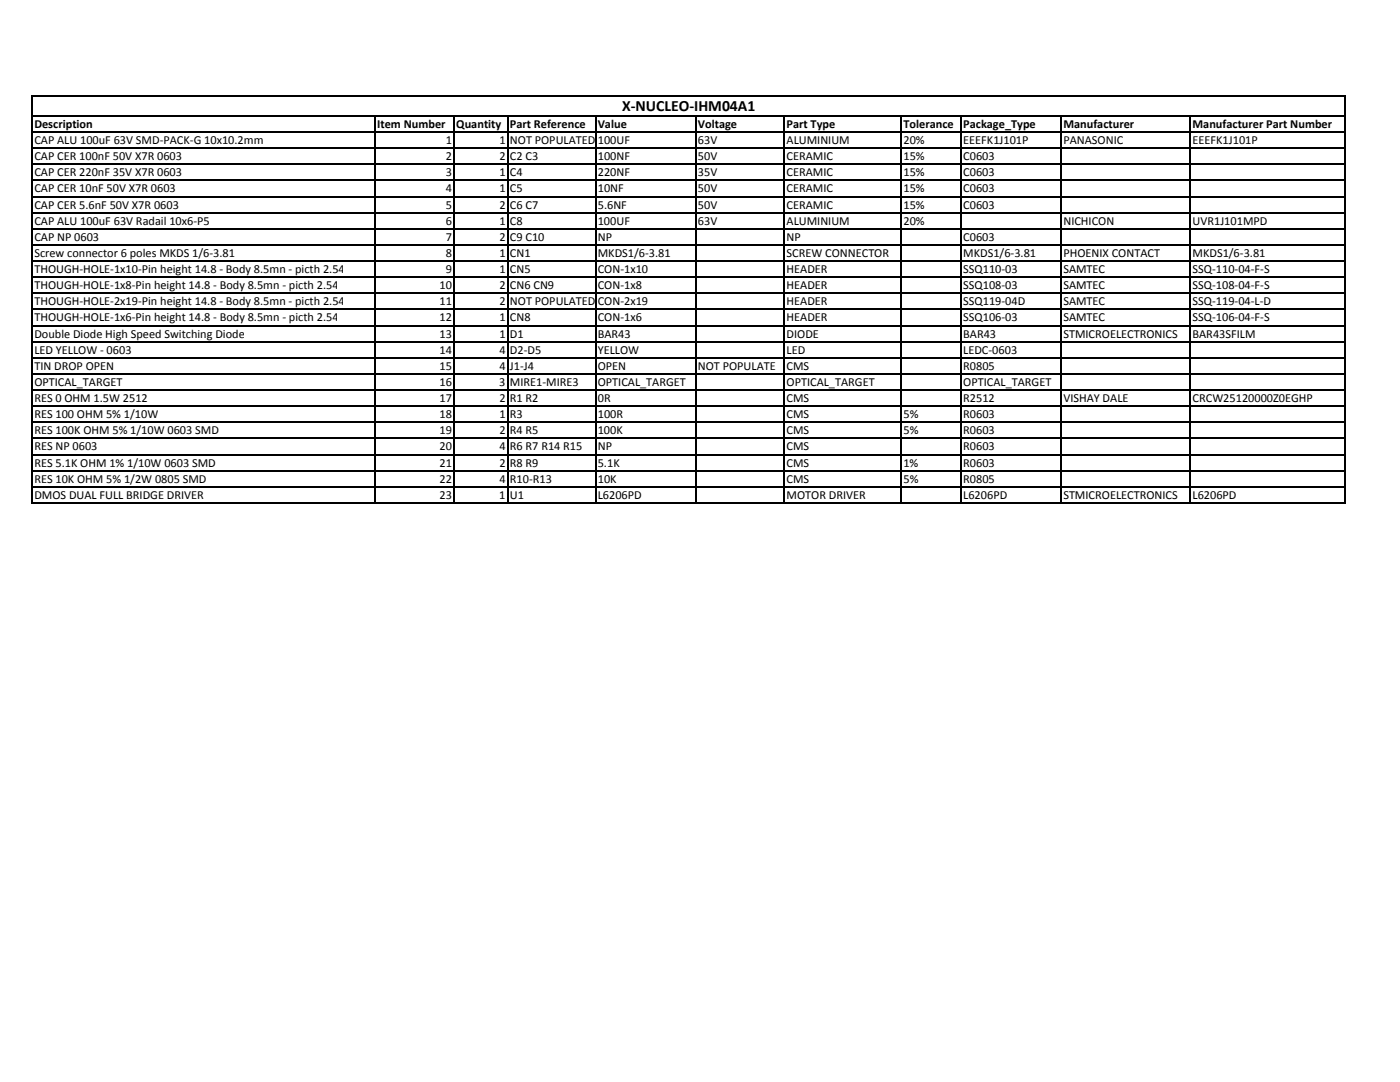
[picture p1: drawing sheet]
<svg xmlns="http://www.w3.org/2000/svg" width="279mm" height="216mm" viewBox="0 0 279 216" stroke-linecap="round" stroke-linejoin="round" font-family="sans-serif">
<defs><g id="words">
<text font-size="3.1" x="124.2" y="22.1">X‐NUCLEO‐IHM04A1</text>
<g font-size="2.5">
<text x="6.9" y="25.5">Description</text>
<text x="6.9" y="28.7">CAP ALU 100uF 63V SMD‐PACK‐G 10x10.2mm</text>
<text x="75.3" y="25.5">Item Number</text>
<text x="88.9" y="28.7">1</text>
<text x="91.1" y="25.5">Quantity Part Reference</text>
<text x="99.7" y="28.7">1 NOT POPULATED 100UF</text>
<text x="119.3" y="25.5">Value</text>
<text x="139.3" y="25.5">Voltage</text>
<text x="139.3" y="28.7">63V</text>
<text x="157" y="25.5">Part Type</text>
<text x="157" y="28.7">ALUMINIUM</text>
<text x="180.3" y="25.5">Tolerance</text>
<text x="180.3" y="28.7">20%</text>
<text x="192.2" y="25.5">Package_Type</text>
<text x="192.2" y="28.7">EEEFK1J101P</text>
<text x="212.2" y="25.5">Manufacturer</text>
<text x="212.2" y="28.7">PANASONIC</text>
<text x="238" y="25.5">Manufacturer Part Number</text>
<text x="238" y="28.7">EEEFK1J101P</text>
<text x="6.9" y="32">CAP CER 100nF 50V X7R 0603</text>
<text x="6.9" y="35.2">CAP CER 220nF 35V X7R 0603</text>
<text x="88.9" y="32">2</text>
<text x="88.9" y="35.2">3</text>
<text x="99.7" y="32">2 C2 C3</text>
<text x="99.7" y="35.2">1 C4</text>
<text x="119.3" y="32">100NF</text>
<text x="119.3" y="35.2">220NF</text>
<text x="139.3" y="32">50V</text>
<text x="139.3" y="35.2">35V</text>
<text x="157" y="32">CERAMIC</text>
<text x="157" y="35.2">CERAMIC</text>
<text x="180.3" y="32">15%</text>
<text x="180.3" y="35.2">15%</text>
<text x="192.2" y="32">C0603</text>
<text x="192.2" y="35.2">C0603</text>
<text x="6.9" y="38.4">CAP CER 10nF 50V X7R 0603</text>
<text x="6.9" y="41.6">CAP CER 5.6nF 50V X7R 0603</text>
<text x="88.9" y="38.4">4</text>
<text x="88.9" y="41.6">5</text>
<text x="99.7" y="38.4">1 C5</text>
<text x="99.7" y="41.6">2 C6 C7</text>
<text x="119.3" y="41.6">5.6NF</text>
<text x="119.3" y="38.4">10NF</text>
<text x="139.3" y="41.6">50V</text>
<text x="139.3" y="38.4">50V</text>
<text x="157" y="41.6">CERAMIC</text>
<text x="157" y="38.4">CERAMIC</text>
<text x="180.3" y="41.6">15%</text>
<text x="180.3" y="38.4">15%</text>
<text x="192.2" y="41.6">C0603</text>
<text x="192.2" y="38.4">C0603</text>
<text x="6.9" y="44.8">CAP ALU 100uF 63V Radail 10x6‐P5</text>
<text x="88.9" y="44.8">6</text>
<text x="99.7" y="44.8">1 C8</text>
<text x="119.3" y="44.8">100UF</text>
<text x="139.3" y="44.8">63V</text>
<text x="157" y="44.8">ALUMINIUM</text>
<text x="180.3" y="44.8">20%</text>
<text x="212.2" y="44.8">NICHICON</text>
<text x="238" y="44.8">UVR1J101MPD</text>
<text x="6.9" y="48">CAP NP 0603</text>
<text x="6.9" y="51.3">Screw connector 6 poles MKDS 1/6‐3.81</text>
<text x="88.9" y="51.3">8</text>
<text x="88.9" y="48">7</text>
<text x="99.7" y="51.3">1 CN1</text>
<text x="99.7" y="48">2 C9 C10</text>
<text x="119.3" y="48">NP</text>
<text x="119.3" y="51.3">MKDS1/6‐3.81</text>
<text x="157" y="51.3">SCREW CONNECTOR</text>
<text x="157" y="48">NP</text>
<text x="192.2" y="51.3">MKDS1/6‐3.81</text>
<text x="192.2" y="48">C0603</text>
<text x="212.2" y="51.3">PHOENIX CONTACT</text>
<text x="238" y="51.3">MKDS1/6‐3.81</text>
<text x="6.9" y="54.5">THOUGH‐HOLE‐1x10‐Pin height 14.8 ‐ Body 8.5mn ‐ picth 2.54</text>
<text x="6.9" y="57.7">THOUGH‐HOLE‐1x8‐Pin height 14.8 ‐ Body 8.5mn ‐ picth 2.54</text>
<text x="87.7" y="57.7">10</text>
<text x="88.9" y="54.5">9</text>
<text x="99.7" y="54.5">1 CN5</text>
<text x="99.7" y="57.7">2 CN6 CN9</text>
<text x="119.3" y="57.7">CON‐1x8</text>
<text x="119.3" y="54.5">CON‐1x10</text>
<text x="157" y="57.7">HEADER</text>
<text x="157" y="54.5">HEADER</text>
<text x="192.2" y="57.7">SSQ108‐03</text>
<text x="192.2" y="54.5">SSQ110‐03</text>
<text x="212.2" y="54.5">SAMTEC</text>
<text x="212.2" y="57.7">SAMTEC</text>
<text x="238" y="54.5">SSQ‐110‐04‐F‐S</text>
<text x="238" y="57.7">SSQ‐108‐04‐F‐S</text>
<text x="6.9" y="60.9">THOUGH‐HOLE‐2x19‐Pin height 14.8 ‐ Body 8.5mn ‐ picth 2.54</text>
<text x="6.9" y="64.1">THOUGH‐HOLE‐1x6‐Pin height 14.8 ‐ Body 8.5mn ‐ picth 2.54</text>
<text x="87.7" y="60.9">11</text>
<text x="87.7" y="64.1">12</text>
<text x="99.7" y="60.9">2 NOT POPULATED CON‐2x19</text>
<text x="99.7" y="64.1">1 CN8</text>
<text x="119.3" y="64.1">CON‐1x6</text>
<text x="157" y="64.1">HEADER</text>
<text x="157" y="60.9">HEADER</text>
<text x="192.2" y="64.1">SSQ106‐03</text>
<text x="192.2" y="60.9">SSQ119‐04D</text>
<text x="212.2" y="60.9">SAMTEC</text>
<text x="212.2" y="64.1">SAMTEC</text>
<text x="238" y="60.9">SSQ‐119‐04‐L‐D</text>
<text x="238" y="64.1">SSQ‐106‐04‐F‐S</text>
<text x="6.9" y="70.6">LED YELLOW ‐ 0603</text>
<text x="6.9" y="67.4">Double Diode High Speed Switching Diode</text>
<text x="87.7" y="67.4">13</text>
<text x="87.7" y="70.6">14</text>
<text x="99.7" y="67.4">1 D1</text>
<text x="99.7" y="70.6">4 D2‐D5</text>
<text x="119.3" y="70.6">YELLOW</text>
<text x="119.3" y="67.4">BAR43</text>
<text x="157" y="70.6">LED</text>
<text x="157" y="67.4">DIODE</text>
<text x="192.2" y="70.6">LEDC‐0603</text>
<text x="192.2" y="67.4">BAR43</text>
<text x="212.2" y="67.4">STMICROELECTRONICS</text>
<text x="238" y="67.4">BAR43SFILM</text>
<text x="6.9" y="73.8">TIN DROP OPEN</text>
<text x="6.9" y="77">OPTICAL_TARGET</text>
<text x="87.7" y="77">16</text>
<text x="87.7" y="73.8">15</text>
<text x="99.7" y="77">3 MIRE1‐MIRE3</text>
<text x="99.7" y="73.8">4 J1‐J4</text>
<text x="119.3" y="77">OPTICAL_TARGET</text>
<text x="119.3" y="73.8">OPEN</text>
<text x="139.3" y="73.8">NOT POPULATE</text>
<text x="157" y="77">OPTICAL_TARGET</text>
<text x="157" y="73.8">CMS</text>
<text x="192.2" y="73.8">R0805</text>
<text x="192.2" y="77">OPTICAL_TARGET</text>
<text x="6.9" y="83.4">RES 100 OHM 5% 1/10W</text>
<text x="6.9" y="80.2">RES 0 OHM 1.5W 2512</text>
<text x="87.7" y="83.4">18</text>
<text x="87.7" y="80.2">17</text>
<text x="99.7" y="83.4">1 R3</text>
<text x="99.7" y="80.2">2 R1 R2</text>
<text x="119.3" y="80.2">0R</text>
<text x="119.3" y="83.4">100R</text>
<text x="157" y="80.2">CMS</text>
<text x="157" y="83.4">CMS</text>
<text x="180.3" y="83.4">5%</text>
<text x="192.2" y="80.2">R2512</text>
<text x="192.2" y="83.4">R0603</text>
<text x="212.2" y="80.2">VISHAY DALE</text>
<text x="238" y="80.2">CRCW25120000Z0EGHP</text>
<text x="6.9" y="86.7">RES 100K OHM 5% 1/10W 0603 SMD</text>
<text x="6.9" y="89.9">RES NP 0603</text>
<text x="87.7" y="86.7">19</text>
<text x="87.7" y="89.9">20</text>
<text x="99.7" y="86.7">2 R4 R5</text>
<text x="99.7" y="89.9">4 R6 R7 R14 R15</text>
<text x="119.3" y="86.7">100K</text>
<text x="119.3" y="89.9">NP</text>
<text x="157" y="86.7">CMS</text>
<text x="157" y="89.9">CMS</text>
<text x="180.3" y="86.7">5%</text>
<text x="192.2" y="89.9">R0603</text>
<text x="192.2" y="86.7">R0603</text>
<text x="6.9" y="93.1">RES 5.1K OHM 1% 1/10W 0603 SMD</text>
<text x="87.7" y="93.1">21</text>
<text x="99.7" y="93.1">2 R8 R9</text>
<text x="119.3" y="93.1">5.1K</text>
<text x="157" y="93.1">CMS</text>
<text x="180.3" y="93.1">1%</text>
<text x="192.2" y="93.1">R0603</text>
<text x="6.9" y="96.3">RES 10K OHM 5% 1/2W 0805 SMD</text>
<text x="6.9" y="99.5">DMOS DUAL FULL BRIDGE DRIVER</text>
<text x="87.7" y="99.5">23</text>
<text x="87.7" y="96.3">22</text>
<text x="99.7" y="99.5">1 U1</text>
<text x="99.7" y="96.3">4 R10‐R13</text>
<text x="119.3" y="96.3">10K</text>
<text x="119.3" y="99.5">L6206PD</text>
<text x="157" y="99.5">MOTOR DRIVER</text>
<text x="157" y="96.3">CMS</text>
<text x="180.3" y="96.3">5%</text>
<text x="192.2" y="99.5">L6206PD</text>
<text x="192.2" y="96.3">R0805</text>
<text x="212.2" y="99.5">STMICROELECTRONICS</text>
<text x="238" y="99.5">L6206PD</text>
</g>
</g></defs>
<g fill="none" stroke="#000" stroke-width=".21">
<path d="M6.4 19v81.5M6.5 19.1h262M268.4 19.2v81.3M6.5 23.1h262M6.5 26.4h262M6.5 29.6h262M6.5 32.8h262M6.5 36h262M6.5 39.2h262M74.8 23.2v77.3M90.6 23.2v77.3M101.3 23.2v77.3"/>
<path d="M118.9 23.2v77.3M138.8 23.2v77.3M156.5 23.2v77.3M179.9 23.2v77.3M191.8 23.2v77.3M211.8 23.2v77.3M237.6 23.2v77.3M6.5 42.4h262M6.5 45.7h262M6.5 48.9h262M6.5 52.1h262M6.5 55.3h262"/>
<path d="M6.5 58.5h262M6.5 61.7h262M6.5 65h262M6.5 68.2h262M6.5 71.4h262M6.5 74.6h262M6.5 77.8h262M6.5 81h262M6.5 84.3h262M6.5 87.5h262M6.5 90.7h262M6.5 93.9h262"/>
<path d="M6.5 97.1h262M6.5 100.4h262"/>
</g>
<use href="#words"/>
</svg>
